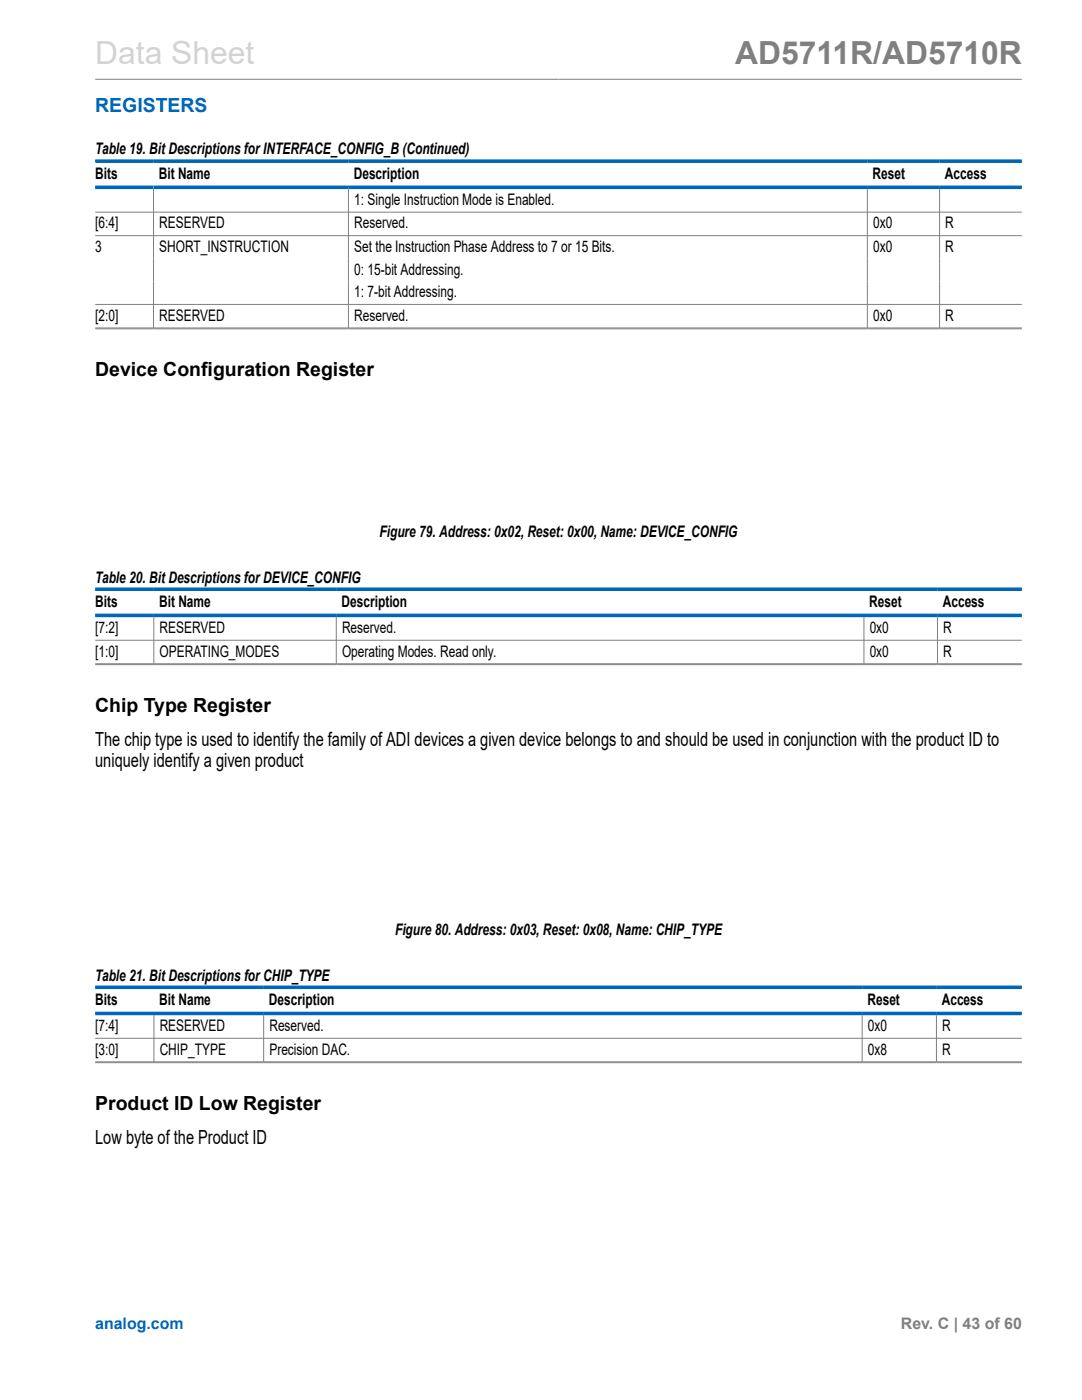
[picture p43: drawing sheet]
<svg xmlns="http://www.w3.org/2000/svg" width="216mm" height="279mm" viewBox="0 0 216 279" stroke-linecap="round" stroke-linejoin="round" font-family="sans-serif">
<defs><g id="words">
<text font-size="6.3" fill="#d3d3d3" x="19" y="12.7">Data Sheet</text>
<text font-size="6.3" fill="#808080" x="146.7" y="12.7">AD5711R/AD5710R</text>
<text font-size="3.9" fill="#0067b8" x="19" y="22.3">REGISTERS</text>
<g font-size="3.9">
<text x="19" y="75.1">Device Configuration Register</text>
<text x="19" y="142.1">Chip Type Register</text>
<text x="19" y="148.9">The chip type is used to identify the family of ADI devices a given device belongs to and should be used in conjunction with the product ID to</text>
<text x="19" y="153.1">uniquely identify a given product</text>
<text x="19" y="221.5">Product ID Low Register</text>
<text x="19" y="228.3">Low byte of the Product ID</text>
</g>
<g font-size="3.2">
<text x="19" y="30.8">Table 19. Bit Descriptions for INTERFACE_CONFIG_B (Continued)</text>
<text x="19" y="35.7">Bits</text>
<text x="31.7" y="35.7">Bit Name</text>
<text x="70.6" y="35.7">Description</text>
<text x="174.1" y="35.7">Reset</text>
<text x="188.5" y="35.7">Access</text>
<text x="70.7" y="40.9">1: Single Instruction Mode is Enabled.</text>
<text x="19" y="45.6">[6:4]</text>
<text x="31.8" y="45.6">RESERVED</text>
<text x="70.7" y="45.6">Reserved.</text>
<text x="174.2" y="45.6">0x0</text>
<text x="188.6" y="45.6">R</text>
<text x="19" y="50.3">3</text>
<text x="31.8" y="50.3">SHORT_INSTRUCTION</text>
<text x="70.7" y="50.3">Set the Instruction Phase Address to 7 or 15 Bits.</text>
<text x="174.2" y="50.3">0x0</text>
<text x="188.6" y="50.3">R</text>
<text x="70.7" y="54.8">0: 15-bit Addressing.</text>
<text x="70.7" y="59.3">1: 7-bit Addressing.</text>
<text x="19" y="64">[2:0]</text>
<text x="31.8" y="64">RESERVED</text>
<text x="70.7" y="64">Reserved.</text>
<text x="174.2" y="64">0x0</text>
<text x="188.6" y="64">R</text>
<text x="75.7" y="107.2">Figure 79. Address: 0x02, Reset: 0x00, Name: DEVICE_CONFIG</text>
<text x="19" y="116.3">Table 20. Bit Descriptions for DEVICE_CONFIG</text>
<text x="19" y="121.1">Bits</text>
<text x="31.8" y="121.1">Bit Name</text>
<text x="68.2" y="121.1">Description</text>
<text x="173.4" y="121.1">Reset</text>
<text x="188.1" y="121.1">Access</text>
<text x="19" y="126.3">[7:2]</text>
<text x="19" y="131">[1:0]</text>
<text x="31.8" y="126.3">RESERVED</text>
<text x="31.8" y="131">OPERATING_MODES</text>
<text x="68.2" y="126.3">Reserved.</text>
<text x="68.2" y="131">Operating Modes. Read only.</text>
<text x="173.5" y="126.3">0x0</text>
<text x="173.5" y="131">0x0</text>
<text x="188.2" y="126.3">R</text>
<text x="188.2" y="131">R</text>
<text x="78.8" y="186.6">Figure 80. Address: 0x03, Reset: 0x08, Name: CHIP_TYPE</text>
<text x="19" y="195.7">Table 21. Bit Descriptions for CHIP_TYPE</text>
<text x="19" y="200.6">Bits</text>
<text x="31.8" y="200.6">Bit Name</text>
<text x="53.7" y="200.6">Description</text>
<text x="173.1" y="200.6">Reset</text>
<text x="187.9" y="200.6">Access</text>
<text x="19" y="205.8">[7:4]</text>
<text x="31.9" y="205.8">RESERVED</text>
<text x="53.8" y="205.8">Reserved.</text>
<text x="173.2" y="205.8">0x0</text>
<text x="188" y="205.8">R</text>
<text x="19" y="210.5">[3:0]</text>
<text x="31.9" y="210.5">CHIP_TYPE</text>
<text x="53.8" y="210.5">Precision DAC.</text>
<text x="173.2" y="210.5">0x8</text>
<text x="188" y="210.5">R</text>
</g>
<text font-size="3.2" fill="#0067b8" x="19" y="265.3">analog.com</text>
<text font-size="3.2" fill="#808080" x="179.8" y="265.3">Rev. C | 43 of 60</text>
</g></defs>
<g fill="none" stroke="#808080" stroke-width=".2">
<path d="M19 15.8h184.9M30.6 37.7v27.8M69.5 37.7v27.8M173.1 37.7v27.8M187.5 37.7v27.8M19 42.3h184.9M19 47h184.9M19 60.8h184.9M19 65.4h184.9M19 65.6h184.9M19 127.8h184.9M19 132.5h184.9"/>
<path d="M19 132.6h184.9M30.7 123.2v9.4M67.1 123.2v9.4M172.4 123.2v9.4M187.1 123.2v9.4M19 207.2h184.9M19 211.9h184.9M19 212.1h184.9M30.7 202.6v9.4M52.6 202.6v9.4M172 202.6v9.4M186.9 202.6v9.4"/>
</g>
<path d="M19 32.2h184.9M19 37.4h184.9M19 117.6h184.9M19 122.8h184.9M19 197h184.9M19 202.3h184.9" fill="none" stroke="#0067b8" stroke-width=".71"/>
<use href="#words"/>
</svg>
